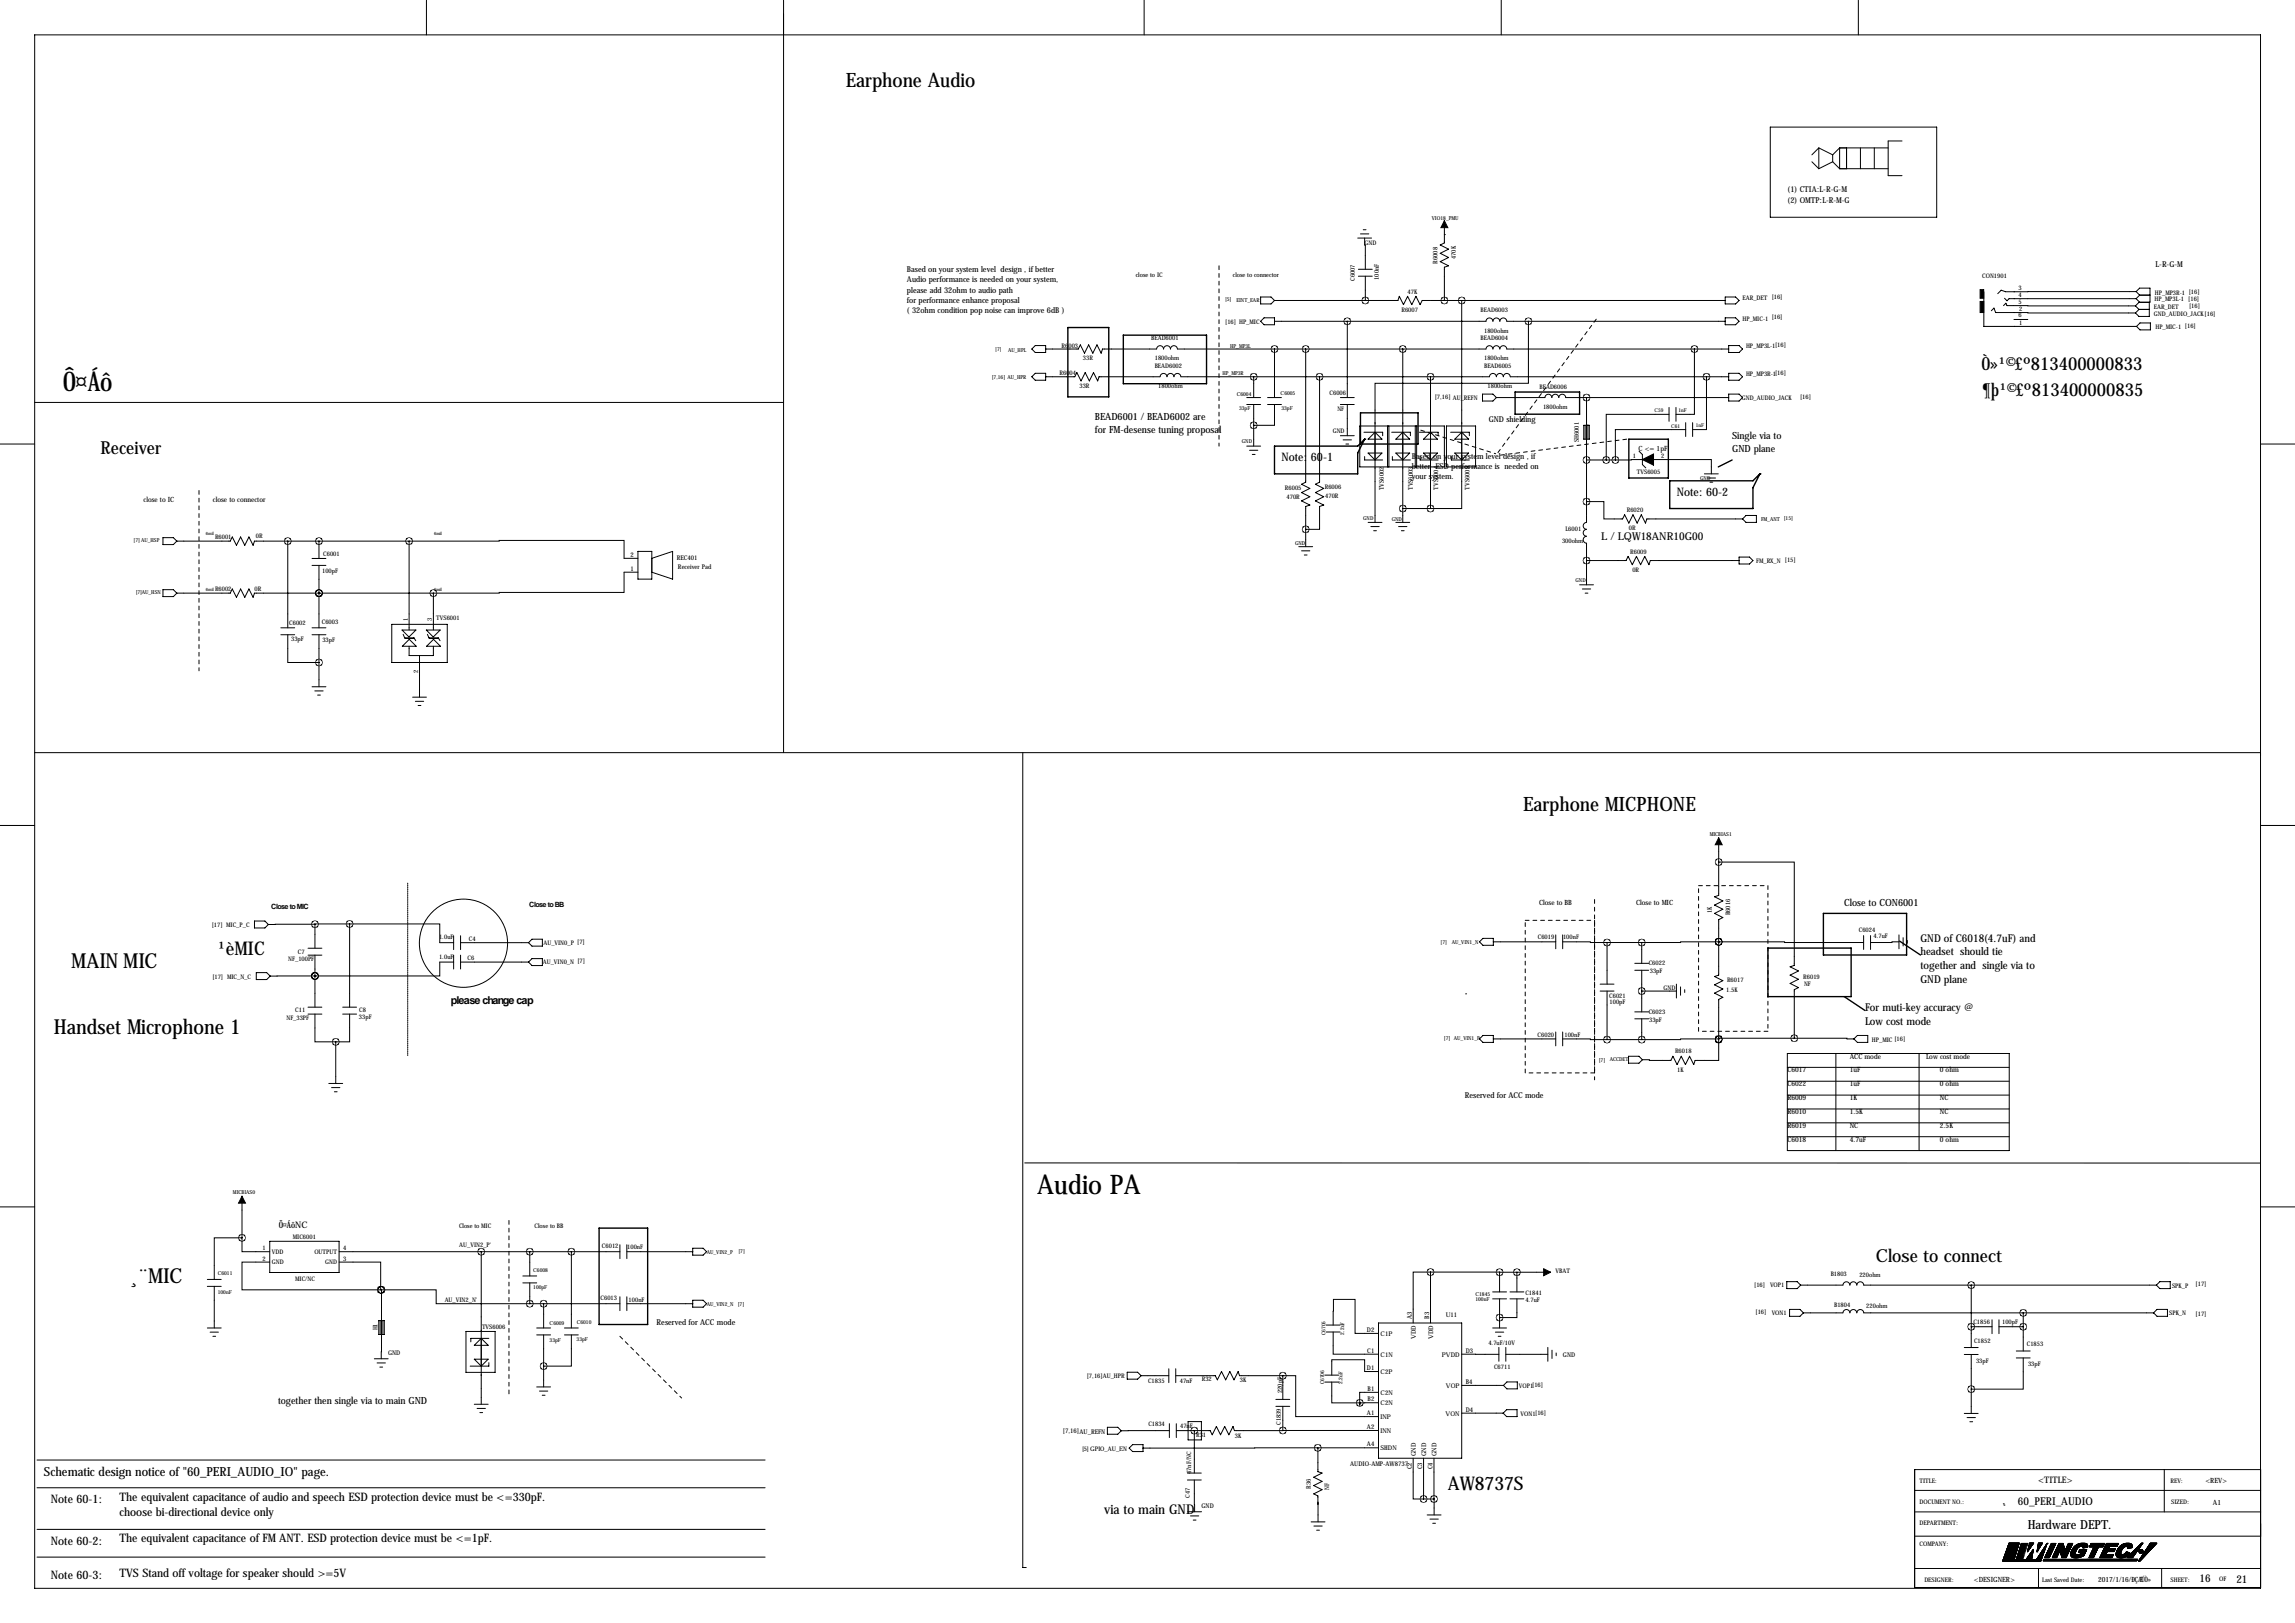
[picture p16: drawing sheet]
<svg xmlns="http://www.w3.org/2000/svg" width="841mm" height="594mm" viewBox="0 0 841 594" stroke-linecap="round" stroke-linejoin="round" font-family="sans-serif">
<defs><g id="words">
<g font-size="9.9">
<text x="23.1" y="143.3">Ô¤Áô</text>
<text x="379.9" y="437.4">Audio PA</text>
</g>
<g font-size="7.6">
<text x="26.1" y="354.6">MAIN MIC</text>
<text x="19.7" y="378.6">Handset Microphone 1</text>
<text x="47.3" y="469.9">¸¨MIC</text>
</g>
<g font-size="7.3">
<text x="309.9" y="31.8">Earphone Audio</text>
<text x="557.9" y="297.2">Earphone MICPHONE</text>
</g>
<g font-size="6.9">
<text x="79.6" y="349.8">¹èMIC</text>
<text x="530.4" y="545.7">AW8737S</text>
</g>
<g font-size="6.6">
<text x="725.8" y="135.5">Ò»¹©£º813400000833</text>
<text x="726.2" y="145">¶þ¹©£º813400000835</text>
<text x="36.8" y="166.4">Receiver</text>
<text x="687.1" y="462">Close to connect</text>
</g>
<text font-size="4.9" x="404.5" y="554.4">via to main GND</text>
<g font-size="4.6">
<text x="16.1" y="540.5">Schematic design notice of &quot;60_PERI_AUDIO_IO&quot; page.</text>
<text x="742.7" y="560.1">Hardware DEPT.</text>
</g>
<g font-size="4.3">
<text x="469.4" y="168.9">Note: 60-1</text>
<text x="614.2" y="181.6">Note: 60-2</text>
<text x="18.6" y="550.4">Note 60-1:</text>
<text x="43.8" y="549.7">The equivalent capacitance of audio and speech ESD protection device must be &lt;=330pF.</text>
<text x="43.8" y="555.3">choose bi-directional device only</text>
<text x="18.6" y="565.7">Note 60-2:</text>
<text x="43.8" y="564.9">The equivalent capacitance of FM ANT. ESD protection device must be &lt;=1pF.</text>
<text x="18.6" y="578.4">Note 60-3:</text>
<text x="43.8" y="577.6">TVS Stand off voltage for speaker should &gt;=5V</text>
</g>
<g font-size="4">
<text x="586.5" y="197.8">L / LQW18ANR10G00</text>
<text x="703.5" y="344.9">GND of C6018(4.7uF) and</text>
<text x="703.5" y="349.9">headset should tie</text>
<text x="703.5" y="354.9">together and single via to</text>
<text x="703.5" y="359.9">GND plane</text>
<text x="165.2" y="367.9">please change cap</text>
<text x="683.2" y="370.3">For muti-key accuracy @</text>
<text x="683.2" y="375.3">Low cost mode</text>
<text x="739.2" y="551.3">60_PERI_AUDIO</text>
<text x="805.7" y="579.5">16</text>
<text x="819.2" y="579.8">21</text>
</g>
<g font-size="3.6">
<text x="401.1" y="153.7">BEAD6001 / BEAD6002 are</text>
<text x="401.1" y="158.4">for FM-desense tuning proposal</text>
<text x="634.5" y="160.9">Single via to</text>
<text x="634.5" y="165.5">GND plane</text>
<text x="675.5" y="332">Close to CON6001</text>
<text x="101.9" y="514.3">together then single via to main GND</text>
</g>
<g font-size="3.3">
<text x="102.1" y="449.8">Ô¤ÁôNC</text>
<text x="746.6" y="543.2">&lt;TITLE&gt;</text>
</g>
<g font-size="3">
<text x="654.8" y="70.2">(1) CTIA:L-R-G-M</text>
<text x="654.8" y="74.3">(2) OMTP:L-R-M-G</text>
<text x="332.2" y="99.7">Based on your system level design , if better</text>
<text x="789.6" y="98">L-R-G-M</text>
<text x="332.2" y="103.4">Audio performance is needed on your system,</text>
<text x="332.2" y="107.2">please add 32ohm to audio path</text>
<text x="332.2" y="111">for performance enhance proposal</text>
<text x="332.2" y="114.7">( 32ohm condition pop noise can improve 6dB )</text>
<text x="545.3" y="154.5">GND shielding</text>
<text x="517.1" y="168">Based on your system level design , if</text>
<text x="517.1" y="171.8">better ESD performance is needed on</text>
<text x="517.1" y="175.5">your system.</text>
<text x="536.6" y="402.1">Reserved for ACC mode</text>
<text x="240.5" y="485.2">Reserved for ACC mode</text>
</g>
<g font-size="2.6">
<text x="600.2" y="165">C &lt;= 1pF</text>
<text x="52.6" y="184">close to IC</text>
<text x="78" y="184">close to connector</text>
<text x="99.4" y="332.8">Close to MIC</text>
<text x="193.9" y="332">Close to BB</text>
<text x="563.8" y="331.3">Close to BB</text>
<text x="599.3" y="331.3">Close to MIC</text>
<text x="677.6" y="387.7">ACC mode</text>
<text x="705.5" y="387.7">Low cost mode</text>
<text x="654.7" y="392.8">C6017</text>
<text x="677.6" y="392.8">1uF</text>
<text x="710.6" y="392.8">0 ohm</text>
<text x="654.7" y="397.9">C6022</text>
<text x="677.6" y="397.9">1uF</text>
<text x="710.6" y="397.9">0 ohm</text>
<text x="654.7" y="402.9">R6009</text>
<text x="677.6" y="402.9">1K</text>
<text x="710.6" y="402.9">NC</text>
<text x="654.7" y="408">R6010</text>
<text x="654.7" y="413.1">R6019</text>
<text x="677.6" y="413.1">NC</text>
<text x="677.6" y="408">1.5K</text>
<text x="710.6" y="413.1">2.5K</text>
<text x="710.6" y="408">NC</text>
<text x="654.7" y="418.2">C6018</text>
<text x="677.6" y="418.2">4.7uF</text>
<text x="710.6" y="418.2">0 ohm</text>
<text x="807.8" y="543">&lt;REV&gt;</text>
<text x="810.6" y="551.1">A1</text>
<text x="723" y="579.3">&lt;DESIGNER&gt;</text>
<text x="768.5" y="579.4">2017/1/16/ÐÇÆ</text>
<text x="784.4" y="579.4">ÚÒ»</text>
</g>
<g font-size="2.4">
<text x="230.9" y="204">2</text>
<text x="230.9" y="209.1">1</text>
<text x="247.9" y="205.1">REC401</text>
<text x="248.3" y="208.6">Receiver Pad</text>
<text x="517.1" y="483" transform="rotate(-90 517.1 483)">A3</text>
<text x="523.5" y="483" transform="rotate(-90 523.5 483)">B3</text>
<text x="529.6" y="482.3">U11</text>
<text x="500.7" y="487.9">D2</text>
<text x="505.7" y="489.3">C1P</text>
<text x="518.6" y="490.3" transform="rotate(-90 518.6 490.3)">VDD</text>
<text x="524.9" y="490.3" transform="rotate(-90 524.9 490.3)">VDD</text>
<text x="142.2" y="496.4">GND</text>
<text x="500.8" y="495.5">C1</text>
<text x="505.7" y="496.9">C1N</text>
<text x="528.1" y="496.9">PVDD</text>
<text x="537" y="495.5">D3</text>
<text x="572.5" y="497">GND</text>
<text x="500.7" y="501.8">D1</text>
<text x="505.7" y="503.3">C2P</text>
<text x="501" y="509.4">B1</text>
<text x="529.6" y="508.3">VOP</text>
<text x="537" y="506.9">B4</text>
<text x="501" y="513.3">B2</text>
<text x="505.7" y="510.9">C2N</text>
<text x="505.7" y="514.7">C2N</text>
<text x="500.7" y="518.3">A1</text>
<text x="505.7" y="519.8">INP</text>
<text x="529.5" y="518.5">VON</text>
<text x="537" y="517.1">D4</text>
<text x="389.3" y="524.9">[7,16]AU_REFN</text>
<text x="500.7" y="523.4">A2</text>
<text x="505.7" y="524.9">INN</text>
<text x="500.7" y="529.8">A4</text>
<text x="505.7" y="531.2">SHDN</text>
<text x="518.6" y="533.3" transform="rotate(-90 518.6 533.3)">GND</text>
<text x="522.4" y="533.3" transform="rotate(-90 522.4 533.3)">GND</text>
<text x="526.2" y="533.3" transform="rotate(-90 526.2 533.3)">GND</text>
<text x="494.6" y="536.9">AUDIO-AMP-AW8737</text>
<text x="517.1" y="538.2" transform="rotate(-90 517.1 538.2)">C2</text>
<text x="521" y="538.2" transform="rotate(-90 521 538.2)">C3</text>
<text x="524.8" y="538.2" transform="rotate(-90 524.8 538.2)">C4</text>
<text x="440.1" y="552.4">GND</text>
</g>
<g font-size="2.3">
<text x="499.9" y="89.7">GND</text>
<text x="533.2" y="94.9" transform="rotate(-90 533.2 94.9)">470K</text>
<text x="416.1" y="101.5">close to IC</text>
<text x="451.6" y="101.5">close to connector</text>
<text x="526.5" y="96.6" transform="rotate(-90 526.5 96.6)">R6008</text>
<text x="726.1" y="101.8">CON1901</text>
<text x="496.3" y="102.9" transform="rotate(-90 496.3 102.9)">C6007</text>
<text x="505" y="102.5" transform="rotate(-90 505 102.5)">100nF</text>
<text x="515.6" y="107.5">47K</text>
<text x="739.3" y="106.1">3</text>
<text x="789.4" y="107.9">HP_MP3R-1 [16]</text>
<text x="638.3" y="109.8">EAR_DET [16]</text>
<text x="739.3" y="108.8">4</text>
<text x="739.3" y="111.2">5</text>
<text x="739.6" y="113.8">2</text>
<text x="789" y="113.1">EAR_DET</text>
<text x="789.2" y="110.3">HP_MP3L-1 [16]</text>
<text x="801.9" y="113">[16]</text>
<text x="448.8" y="118.5">[16] HP_MIC</text>
<text x="513.4" y="114.2">R6007</text>
<text x="542.4" y="114.4">BEAD6003</text>
<text x="638.3" y="117.4">HP_MIC-1 [16]</text>
<text x="739.3" y="116.2">6</text>
<text x="739.6" y="119">1</text>
<text x="789" y="115.8">GND_AUDIO_JACK[16]</text>
<text x="421.7" y="124.5">BEAD6001</text>
<text x="542.4" y="124.5">BEAD6004</text>
<text x="543.7" y="121.8">1800ohm</text>
<text x="789.5" y="120.5">HP_MIC-1 [16]</text>
<text x="388.9" y="127.3">R6003</text>
<text x="396.7" y="132">33R</text>
<text x="423" y="132">1800ohm</text>
<text x="543.7" y="132">1800ohm</text>
<text x="639.6" y="127.6">HP_MP3L-1[16]</text>
<text x="388.1" y="137.2">R6004</text>
<text x="423" y="134.7">BEAD6002</text>
<text x="543.6" y="134.7">BEAD6005</text>
<text x="639.6" y="137.7">HP_MP3R-1[16]</text>
<text x="395.4" y="142.1">33R</text>
<text x="424.3" y="142.1">1800ohm</text>
<text x="544.9" y="142.1">1800ohm</text>
<text x="564" y="142.3">BEAD6006</text>
<text x="487" y="144.8">C6006</text>
<text x="525.6" y="146.2">[7,16] AU_REFN</text>
<text x="565.2" y="149.8">1800ohm</text>
<text x="638" y="146.6">GND_AUDIO_JACK</text>
<text x="659.4" y="146.2">[16]</text>
<text x="489.9" y="150.6">NF</text>
<text x="488.2" y="158.6">GND</text>
<text x="578.4" y="162" transform="rotate(-90 578.4 162)">SH6001</text>
<text x="598.2" y="167.8">1</text>
<text x="608.5" y="167.8">2</text>
<text x="599.6" y="173.7">TVS6005</text>
<text x="470.7" y="179.4">R6005</text>
<text x="485.3" y="179.1">R6006</text>
<text x="506.9" y="179.5" transform="rotate(-90 506.9 179.5)">TVS6002</text>
<text x="517.6" y="179.5" transform="rotate(-90 517.6 179.5)">TVS6003</text>
<text x="526.8" y="179.3" transform="rotate(-90 526.8 179.3)">TVS6004</text>
<text x="538.2" y="179.3" transform="rotate(-90 538.2 179.3)">TVS6009</text>
<text x="471.3" y="182.8">470R</text>
<text x="485.4" y="182.5">470R</text>
<text x="595.9" y="187.5">R6020</text>
<text x="78.8" y="197.4">R6001</text>
<text x="93.7" y="197">0R</text>
<text x="573.4" y="194.5">L6001</text>
<text x="596.7" y="194.2">0R</text>
<text x="118.4" y="203.5">C6001</text>
<text x="572.2" y="199">300ohm</text>
<text x="597.2" y="202.8">R6009</text>
<text x="118" y="209.7">100pF</text>
<text x="597.9" y="209.5">0R</text>
<text x="643.3" y="206.1">FM_RX_N [15]</text>
<text x="78.8" y="216.5">R6002</text>
<text x="93.2" y="216.3">0R</text>
<text x="149.4" y="227.4" transform="rotate(-90 149.4 227.4)">1</text>
<text x="158.2" y="227.4" transform="rotate(-90 158.2 227.4)">3</text>
<text x="159.8" y="227.1">TVS6001</text>
<text x="105.9" y="228.8">C6002</text>
<text x="117.9" y="228.5">C6003</text>
<text x="106.7" y="234.8">33pF</text>
<text x="118.1" y="235">33pF</text>
<text x="153.2" y="246.4" transform="rotate(-90 153.2 246.4)">2</text>
<text x="627" y="334.5" transform="rotate(-90 627 334.5)">1K</text>
<text x="633.7" y="335.3" transform="rotate(-90 633.7 335.3)">R6016</text>
<text x="77.6" y="339.5">[17] MIC_P_C</text>
<text x="680.9" y="341.4">C6024</text>
<text x="160.8" y="344.1">1.0uF</text>
<text x="171.8" y="344.5">C4</text>
<text x="199.1" y="346.2">AU_VIN0_P [7]</text>
<text x="563.3" y="343.8">C6019</text>
<text x="572.6" y="343.9">100nF</text>
<text x="686.3" y="343.6">4.7uF</text>
<text x="105.6" y="352.2">NF_100PF</text>
<text x="109.1" y="349.5">C7</text>
<text x="160.8" y="351.3">1.0uF</text>
<text x="171.3" y="351.6">C6</text>
<text x="198.8" y="353.1">AU_VIN0_N [7]</text>
<text x="603.9" y="353.3">C6022</text>
<text x="77.8" y="358.5">[17] MIC_N_C</text>
<text x="604.3" y="356.2">33pF</text>
<text x="632.6" y="359.5">R6017</text>
<text x="660.6" y="358.5">R6019</text>
<text x="589.4" y="365.4">C6021</text>
<text x="609.3" y="362.5">GND</text>
<text x="632.3" y="363.2">1.5K</text>
<text x="660.8" y="361">NF</text>
<text x="108.1" y="370.7">C11</text>
<text x="131.5" y="370.5">C8</text>
<text x="589.6" y="367.8">100pF</text>
<text x="603.9" y="371.5">C6023</text>
<text x="104.9" y="373.4">NF_33PF</text>
<text x="131.5" y="373.3">33pF</text>
<text x="604.1" y="374.2">33pF</text>
<text x="563.2" y="379.7">C6020</text>
<text x="573.1" y="379.7">100nF</text>
<text x="685.7" y="381.5">HP_MIC [16]</text>
<text x="613.6" y="385.8">R6018</text>
<text x="614.4" y="392.5">1K</text>
<text x="168.1" y="449.6">Close to MIC</text>
<text x="195.8" y="449.9">Close to BB</text>
<text x="107.3" y="453.6">MIC6001</text>
<text x="96.1" y="457.9">1</text>
<text x="96.1" y="461.7">2</text>
<text x="99.6" y="459.2">VDD</text>
<text x="115.1" y="459.2">OUTPUT</text>
<text x="125.7" y="457.9">4</text>
<text x="125.7" y="461.7">3</text>
<text x="168.2" y="456.7">AU_VIN2_P'</text>
<text x="220.5" y="457.3">C6012</text>
<text x="229.8" y="457.4">100nF</text>
<text x="99.6" y="463.1">GND</text>
<text x="119.1" y="463.1">GND</text>
<text x="569.8" y="466.4">VBAT</text>
<text x="670.6" y="467.4">B1803</text>
<text x="681.1" y="467.7">220ohm</text>
<text x="108.1" y="469.2">MIC/NC</text>
<text x="642.6" y="471.4">[16]</text>
<text x="648.4" y="471.4">VOP1</text>
<text x="795.6" y="471.6">SPK_P</text>
<text x="804.3" y="471.1">[17]</text>
<text x="162.9" y="477">AU_VIN2_N'</text>
<text x="220" y="476.1">C6013</text>
<text x="230.3" y="476.7">100nF</text>
<text x="558.7" y="474.4">C1841</text>
<text x="558.8" y="476.7">4.7uF</text>
<text x="671.9" y="478.8">B1804</text>
<text x="683.6" y="479.2">220ohm</text>
<text x="643.1" y="481.4">[16]</text>
<text x="649" y="481.6">VON1</text>
<text x="722.8" y="484.7">C1856</text>
<text x="733.4" y="484.9">100pF</text>
<text x="794.6" y="481.7">SPK_N</text>
<text x="804.3" y="482.1">[17]</text>
<text x="138.2" y="487.3" transform="rotate(-90 138.2 487.3)">H1</text>
<text x="176.6" y="486.6">TVS6006</text>
<text x="723.1" y="491.9">C1852</text>
<text x="545.2" y="492.7">4.7uF/10V</text>
<text x="742.4" y="493.1">C1853</text>
<text x="547.3" y="501.5">C6711</text>
<text x="723.8" y="499.1">33pF</text>
<text x="742.9" y="500.4">33pF</text>
<text x="398.1" y="504.7">[7,16]AU_HPR</text>
<text x="420.5" y="506.5">C1835</text>
<text x="432.2" y="506.4">47nF</text>
<text x="440.2" y="505.8">R32</text>
<text x="454.1" y="506.2">3K</text>
<text x="556.4" y="508.2">VOP1[16]</text>
<text x="469.6" y="510.2" transform="rotate(-90 469.6 510.2)">220pF</text>
<text x="469.2" y="521.9" transform="rotate(-90 469.2 521.9)">C1839</text>
<text x="557" y="518.4">VON1[16]</text>
<text x="420.6" y="522.4">C1834</text>
<text x="432.3" y="522.9">47nF</text>
<text x="438.1" y="526.2">R31</text>
<text x="452.3" y="526.5">3K</text>
<text x="396.5" y="531.3">[5] GPIO_AU_EN</text>
<text x="436.4" y="539.9" transform="rotate(-90 436.4 539.9)">47nF/NC</text>
<text x="480.2" y="545.2" transform="rotate(-90 480.2 545.2)">R36</text>
<text x="486.9" y="545.6" transform="rotate(-90 486.9 545.6)">NF</text>
<text x="703.1" y="543.3">TITLE:</text>
<text x="795.1" y="543.1">REV:</text>
<text x="435.9" y="548.6" transform="rotate(-90 435.9 548.6)">C47</text>
<text x="703.1" y="550.9">DOCUMENT NO.:</text>
<text x="795.3" y="550.9">SIZED:</text>
<text x="703.1" y="558.6">DEPARTMENT:</text>
<text x="703.1" y="566.2">COMPANY:</text>
<text x="704.9" y="579.4">DESIGNER:</text>
<text x="748.1" y="579.4">Last Saved Date:</text>
<text x="795.1" y="579.4">SHEET:</text>
<text x="812.9" y="579.1">OF</text>
</g>
<g font-size="2">
<text x="524.5" y="80.6">VIO18_PMU</text>
<text x="448.7" y="110.4">[5]</text>
<text x="452.9" y="110.6">EINT_EAR</text>
<text x="364.5" y="128.6">[7]</text>
<text x="369.3" y="128.7">AU_HPL</text>
<text x="450.6" y="127.6">HP_MP3L</text>
<text x="447.8" y="137.5">HP_MP3R</text>
<text x="363.3" y="138.7">[7,16] AU_HPR</text>
<text x="453" y="144.9">C6004</text>
<text x="469.1" y="144.8">C6005</text>
<text x="453.9" y="150.3">33pF</text>
<text x="469.4" y="150">33pF</text>
<text x="454.9" y="162.4">GND</text>
<text x="622.8" y="175.8">GND</text>
<text x="499.4" y="190.6">GND</text>
<text x="509.8" y="190.8">GND</text>
<text x="645.1" y="190.7">FM_ANT [15]</text>
<text x="48.9" y="198.6">[7] AU_HSP</text>
<text x="474.4" y="199.5">GND</text>
<text x="577.1" y="213.1">GND</text>
<text x="49.7" y="217.6">[7]AU_HSN</text>
<text x="626.3" y="306.3">MICBIAS1</text>
<text x="527.7" y="345.6">[7]</text>
<text x="531.8" y="345.6">AU_VIN1_N</text>
<text x="528.9" y="380.9">[7] AU_VIN1_P</text>
<text x="585.6" y="388.9">[7]</text>
<text x="589.6" y="388.6">ACCDET</text>
<text x="85.3" y="437.4">MICBIAS0</text>
<text x="258.9" y="459.2">AU_VIN2_P</text>
<text x="270.5" y="459.1">[7]</text>
<text x="79.8" y="467.1">C6011</text>
<text x="195.3" y="465.8">C6008</text>
<text x="79.8" y="473.9">100nF</text>
<text x="195.3" y="472.2">100pF</text>
<text x="258.9" y="478.5">AU_VIN2_N [7]</text>
<text x="540.5" y="476.7">100nF</text>
<text x="540.5" y="474.7">C1845</text>
<text x="201.3" y="485.1">C6009</text>
<text x="211.2" y="484.9">C6010</text>
<text x="201.3" y="491.5">33pF</text>
<text x="211.2" y="491.2">33pF</text>
<text x="485.6" y="488.9" transform="rotate(-90 485.6 488.9)">C6705</text>
<text x="492.4" y="488.8" transform="rotate(-90 492.4 488.8)">2.2uF</text>
<text x="485.1" y="507" transform="rotate(-90 485.1 507)">C6706</text>
<text x="491.8" y="507" transform="rotate(-90 491.8 507)">2.2uF</text>
</g>
<g font-size="1.9">
<text x="606.1" y="150.9">C59</text>
<text x="614.9" y="150.8">1nF</text>
<text x="612.2" y="156.6">C61</text>
<text x="621.1" y="156.5">1nF</text>
</g>
<g font-size="1.6">
<text x="75.4" y="196">6mil</text>
<text x="159" y="196">6mil</text>
<text x="75.4" y="216.4">6mil</text>
<text x="159" y="216.4">6mil</text>
</g>
</g></defs>
<circle cx="734.1" cy="551.3" r=".15" fill="#000"/>
<g fill="none" stroke="#000" stroke-width=".37">
<path d="M12.7 12.8h815.3v568.9h-815.3zM156.2 .1v12.7M287 .1v275.6M419.1 .1v12.7M549.9 .1v12.7M680.7 .1v12.7M648.5 46.6h60.9v33h-60.9zM663.7 59.3l2.5 2.5M666.2 54.2l-2.5 2.5M666.2 54.2v7.6M666.2 54.2l5.1 2.5M671.3 59.3l2.6 2.5"/>
<path d="M671.3 59.3l-5.1 2.5M671.3 56.7v2.6M673.9 54.2h17.7M673.9 54.2l-2.6 2.5M673.9 54.2v7.6M676.4 54.2v7.6M681.5 54.2v7.6M686.6 54.2v7.6M696.7 51.6h-5.1v12.7h5.1M673.9 61.8h17.7M497.3 87.2h5.1M497.6 98.6h5.1"/>
<path d="M498.3 85.7h3.1M499.4 84.1h1M499.9 87.2v2.5h.2v8.9M529.1 85.9h.1M529.1 80.8v8.2l-1.5 .7 3 1.6-3 1.5 3 1.5-3 1.5 3 1.6-1.5 .5v12.2M461.8 117.7l1.2-1.3h3.9v2.5h-3.9zM461.8 108.8h3.8l1.3 1.3-1.3 1.2h-3.8zM466.9 117.7h77.4a1.27 1.27 0 0 1 1.3-1.2 1.27 1.27 0 0 1 1.3 1.2 1.27 1.27 0 0 1 1.2-1.2 1.27 1.27 0 0 1 1.3 1.2 1.27 1.27 0 0 1 1.3-1.2 1.27 1.27 0 0 1 1.2 1.2h80.1M466.9 110.1h45.2l.5-1.6 1.5 3.1 1.5-3.1 1.5 3.1 1.6-3.1 1.5 3.1 .8-1.5h111M493.5 117.7v27.9M497.6 101.2h5.1M500.1 101.2v8.9"/>
<path d="M535.4 110.1v76.2h-11.4M559.9 117.7v22.7h-56.2v50.9M632 108.8h3.8l1.2 1.3-1.2 1.2h-3.8zM632 116.4h3.8l1.2 1.3-1.2 1.2h-3.8zM726.7 106.9v12.7h55.9M729.4 113.8l1-1 .6 1.7 51.2 .1M733.9 111.9l.9-.8 .4 .8 47 .1M734.3 109.2l.9 1 .7-.8h46.6M737.7 117h5.1M782.2 112l1.3 1.3h3.8M782.2 112l1.3-1.2h3.8v5.1h-3.8l-1.3-1.3M782.5 106.8l-47.8 .1-1.7-.6-1.2 1.3"/>
<path d="M782.5 106.8l1.2-1.3h3.9v5.2h-3.9l-1.2-1.3M782.5 106.8l1.2 1.3h3.9M783.9 118.3h3.8v2.5h-3.8l-1.3-1.2zM787.3 113.4h-3.8l-1.3 1.2M787.6 108.1h-3.9l-1.2 1.3M378 127.8l1.2-1.2h3.8v2.5h-3.8zM378 138l1.2-1.3h3.8v2.6h-3.8zM383 138h10.7l.8-1.5 1.5 3 1.5-3 1.5 3 1.6-3 1.5 3 .5-1.5h22.3a1.27 1.27 0 0 1 1.3-1.2 1.27 1.27 0 0 1 1.3 1.2 1.27 1.27 0 0 1 1.3-1.2 1.27 1.27 0 0 1 1.2 1.2 1.27 1.27 0 0 1 1.3-1.2 1.27 1.27 0 0 1 1.3 1.2h113a1.27 1.27 0 0 1 1.3-1.2 1.27 1.27 0 0 1 1.2 1.2 1.27 1.27 0 0 1 1.3-1.2 1.27 1.27 0 0 1 1.3 1.2 1.27 1.27 0 0 1 1.2-1.2 1.27 1.27 0 0 1 1.3 1.2h80M383 127.8h12l.7-1.5 1.6 3.1 1.5-3.1 1.5 3.1 1.5-3.1 1.6 3.1 .5-1.6h19.8a1.27 1.27 0 0 1 1.2-1.2 1.27 1.27 0 0 1 1.3 1.2 1.27 1.27 0 0 1 1.3-1.2 1.27 1.27 0 0 1 1.3 1.2 1.27 1.27 0 0 1 1.2-1.2 1.27 1.27 0 0 1 1.3 1.2h113a1.27 1.27 0 0 1 1.3-1.2 1.27 1.27 0 0 1 1.3 1.2 1.27 1.27 0 0 1 1.2-1.2 1.27 1.27 0 0 1 1.3 1.2 1.27 1.27 0 0 1 1.3-1.2 1.27 1.27 0 0 1 1.2 1.2h81.3M459.2 138v7.6M466.9 127.8v17.8M478.3 127.8v48.8l-1.5 .8 3 1.5-3 1.5 3 1.5-3 1.6 3 1.5-1.5 .5v14.7"/>
<path d="M483.4 138v38.6l-1.6 .8 3.1 1.5-3.1 1.5 3.1 1.5-3.1 1.6 3.1 1.5-1.5 .5v8.4h-5.1M513.8 127.8v63.5M524 138v48.3M620.7 127.8v24h-6.8M625.1 138v19.3h-5.1M633.2 126.6h3.8l1.3 1.2-1.3 1.3h-3.8zM633.2 136.7h3.8l1.3 1.3-1.3 1.3h-3.8zM12.7 147.4h274.3M456.7 148.2h5.1M456.7 145.6h5.1M459.2 148.2v15.2M464.3 148.2h5.1"/>
<path d="M464.3 145.6h5.1M466.9 148.2v7.6h-7.7M491 148.2h5.1M491 145.6h5.1M491 159.6h5.1M493.5 148.2v11.4M498.1 156h31v15h-31zM499.6 158.3h6.9v1.3M503.7 158.3l2.5 2.6h-5.1zM508.3 156v15M508.8 156v15M509.8 158.3h6.8v1.3"/>
<path d="M518.4 156v15M518.9 156v15M519.9 158.3h6.9v1.3M524 158.3l2.5 2.6h-5zM529.8 156h10.7v15h-10.7zM531.4 158.3h6.8v1.3M543.1 144.3h3.8l1.2 1.3-1.2 1.3h-3.8zM548.1 145.6h17.8a1.27 1.27 0 0 1 1.3-1.2 1.27 1.27 0 0 1 1.3 1.2 1.27 1.27 0 0 1 1.2-1.2 1.27 1.27 0 0 1 1.3 1.2 1.27 1.27 0 0 1 1.3-1.2 1.27 1.27 0 0 1 1.2 1.2h59.7M580.1 155.8h2.1v5.1h-2.1zM580.6 155.8v5.1M581.2 155.8h.1M581.2 145.6v45.7a1.27 1.27 0 0 0-1.3 1.3 1.27 1.27 0 0 0 1.3 1.3 1.27 1.27 0 0 0-1.3 1.2 1.27 1.27 0 0 0 1.3 1.3 1.27 1.27 0 0 0-1.3 1.3 1.27 1.27 0 0 0 1.2 1.3l.1 15.2"/>
<path d="M581.7 155.8h.1M581.7 155.8v5.1M611.4 151.8h-23v16.7M611.4 149.2v5.1M613.9 149.2v5.1M617.5 157.3h-25.8v11.2M617.5 154.8v5.1M620 154.8v5.1M633.2 144.3h3.8l1.3 1.3-1.3 1.3h-3.8zM0 162.6h12.7M456.7 163.4h5.1M457.7 164.9h3.1"/>
<path d="M458.7 166.4h1M492 161.1h3M493 162.6h1M499.9 167.2v1.3h6.6M501.1 165.9h5.1l-2.5 2.6zM510 167.2v1.3h6.6M511.3 160.9l2.5-2.6 2.6 2.6zM511.3 165.9h5.1l-2.6 2.6zM520.2 167.2v1.3h6.6M521.5 165.9h5l-2.5 2.6zM531.6 167.2v1.3h6.6M532.9 160.9l2.5-2.6 2.6 2.6z"/>
<path d="M532.9 165.9h5.1l-2.6 2.6zM581.2 168.5h10.5M600.4 165.3l1.2 1.2v3.6l1.2 1.3M601.6 168.3l-9.9 .2M605.7 168.3h21.2v5.3M624.3 173.6h5.1M625.3 175.1h3.1M626.4 176.6h1M828 162.6h12.7M59.7 196.9h3.8l1.3 1.3-1.3 1.3h-3.8zM64.8 198.2h19.5l.8-1.5 1.5 3 1.5-3 1.6 3 1.5-3 1.5 3 .5-1.5h56.7M105.4 198.2v31.7"/>
<path d="M116.8 198.2v6.3M149.9 198.2l78.7-.3v6.6h5.1M149.9 198.2v32.5M501.1 191.3h5.1M502.2 192.9h3M503.2 194.4h1M511.3 191.3h5.1M512.3 192.9h3.1M513.3 194.4h1M513.8 186.3h10.2M581.2 183.7h6.3v6.4h6.9l.7-1.6 1.5 3.1 1.6-3.1 1.5 3.1 1.5-3.1 1.5 3.1 .5-1.5h35.1M639.6 188.8h3.8v2.5h-3.8l-1.3-1.2z"/>
<path d="M59.7 216h3.8l1.3 1.2-1.3 1.3h-3.8zM64.8 217.2h19.5l.8-1.5 1.5 3.1 1.5-3.1 1.6 3.1 1.5-3.1 1.5 3.1 .5-1.6h65.5M114.3 204.5h5.1M114.3 207.1h5.1M116.8 217.2h.1M116.8 207.1v22.8M158.7 217.2v13.5M233.7 209.6h-5.1v7.4l-69.9 .2M233.7 201.9h5.1v10.2h-5.1zM238.8 204.5l7.6-2.6v10.2l-7.6-2.5M475.7 200.2h5.1M476.8 201.7h3"/>
<path d="M477.8 203.3h1M578.6 214.2h5.1M579.6 215.7h3.1M580.6 217.2h1.1M581.2 205.3h14.4l.8-1.5 1.5 3 1.5-3 1.6 3 1.5-3 1.5 3 .5-1.5h32.5M637 204h3.8l1.3 1.3-1.3 1.3h-3.8zM102.9 232.5h5M102.9 229.9h5M105.4 232.5v10.1h11.4M114.3 232.5h5.1M114.3 229.9h5.1M116.8 232.5v19"/>
<path d="M143.5 228.7h20.3v13.9h-20.3zM147.3 230.8h5l-2.5 2.5zM147.7 232.3l.5 1.3h3.4l.7 1.1M148.1 233.5l.3 .4h3.3M149.9 236.7v3.4h8.8v-3.4M149.9 234.2l2.6 2.5h-5.1zM156.2 230.8h5l-2.5 2.5zM156.6 232.3l.5 1.3h3.4l.7 1.1M157 233.5l.3 .4h3.3M158.8 234.2l2.5 2.5h-5zM114.3 251.5h5.1M115.3 253.1h3.1"/>
<path d="M116.3 254.6h1M151.1 255.3h5.1M152.1 256.9h3.1M153.2 258.4h1M153.7 240.1v15.2M12.7 275.7h815.3M374.6 275.7v298.4h1.3M0 302.3h12.7M629.6 315.7h27.7v37.9l-1.6 .5 3.1 1.5-3.1 1.5 3.1 1.6-3.1 1.5 3.1 1.5-1.5 .8v17.8M629.6 306.9v21l-1.6 .5 3.1 1.6-3.1 1.5 3.1 1.5-3.1 1.5 3.1 1.6-1.5 .7v20.3l-1.6 .6 3.1 1.5-3.1 1.5 3.1 1.5-3.1 1.5 3.1 1.6-1.5 .7v22.4h-8.7l-.5 1.5-1.5-3-1.5 3-1.6-3-1.5 3-1.5-3-.8 1.5h-7.8v-.3h-2.6M828 302.3h12.7M93.2 337.3h3.8l1.3 1.3-1.3 1.3h-3.8z"/>
<path d="M115.4 338.5l-17.1 .1M115.4 338.5v8.8M128.1 338.4l-12.7 .1M128.1 338.4h33v6.9h5.1M128.1 338.4v30.5M93.9 356.2h3.8l1.3 1.3-1.3 1.3h-3.8zM112.8 347.3h5.1M112.8 349.8h5.1M115.4 357.4h.1M115.4 357.4l-16.4 .1M115.4 349.8v19.1M166.2 352.4h-5.1v5h-45.7"/>
<path d="M166.2 342.7v5.1M166.2 349.8v5.1M168.7 345.3h24.9M168.7 342.7v5.1M168.7 349.8v5.1M168.7 352.4h24.9M194.9 344h3.8v2.5h-3.8l-1.3-1.2zM194.9 351.1h3.8v2.5h-3.8l-1.3-1.2zM541.9 345l1.3-1.3h3.8v2.5h-3.8zM547 345h22.9M569.9 342.4v5.1M572.4 345l16.3 .2"/>
<path d="M572.4 342.4v5.1M588.7 345.2v15.2M588.7 345.2h12.7M598.8 355.4h5.1M598.8 352.8h5.1M601.4 345.2v7.6M601.4 355.4v15.2M629.6 345l53.1 .2M629.6 345l-28.2 .2M629.6 345h.1M682.7 342.7v5M685.2 342.7v5"/>
<path d="M695.6 345h-2.5v.2h-7.9M695.6 342.4v5.1M697.1 343.4v3.1M698.7 344.4v1.1M112.8 371.4h5.1M112.8 368.9h5.1M115.4 371.4v10.2h7.6M125.5 371.4h5.1M125.5 368.9h5.1M128.1 371.4v10.2h-5.1M536.9 364h.1M543.2 379.2h3.8v2.6h-3.8l-1.3-1.3z"/>
<path d="M569.9 378v5.1M572.4 378v5.1M586.1 360.4h5.1M586.1 363h5.1M588.7 363v17.8M598.8 373.1h5.1M598.8 370.6h5.1M601.4 363h12.7M601.4 373.1v7.7M614.1 360.4v5.1M615.6 361.5v3M617.1 362.5v1"/>
<path d="M120.4 396.8h5.1M121.5 398.3h3M122.5 399.9h1M123 381.6v15.2M547 380.5h22.9M572.4 380.5l16.3 .3M588.7 380.8h12.7M596.5 386.9h3.9l1.2 1.2-1.2 1.3h-3.9zM654.7 396h81.3M654.7 385.8h81.3v35.6h-81.3zM654.7 390.9h81.3M657.3 380.3h19.3v.2h2.5"/>
<path d="M657.3 380.3h-27.7v.2h-14v.3h-14.2M672.5 385.8v35.6M679.1 380.5l1.3-1.3h3.8v2.6h-3.8zM703 385.8v35.6M654.7 401.1h81.3M654.7 416.3h81.3M654.7 411.2h81.3M654.7 406.2h81.3M88.6 438.1v15.3M375.4 425.9l452.6 .1M0 442h12.7M88.6 453.4h-10.1v15.2"/>
<path d="M88.6 453.4v5h10.2M98.8 454.6h25.4v11.5h-25.4zM124.2 458.4h102.9M176.3 458.4v55.9M194.1 458.4v8.9M209.3 458.4v28M227.1 455.9v5.1M229.6 455.9v5.1M229.6 458.4h24.1M253.7 457.2h3.9l1.2 1.2-1.2 1.3h-3.9zM828 442h12.7M75.9 468.6h5.1"/>
<path d="M75.9 471.1h5.1M78.5 471.1v15.3M98.8 462.2h-10.2v10.2h50.8M124.2 462.2h15.2v10.2M139.4 472.4h.4M139.8 472.4h20v5.1h34.3M139.8 472.4l-.2 25.3M191.5 467.3h5.1M191.5 469.9h5.1M194.1 469.9v7.6M194.1 477.5h33M199.1 477.5v8.9"/>
<path d="M227.1 474.9v5.1M229.6 474.9v5.1M229.6 477.5h24.1M253.7 476.2h3.9l1.2 1.3-1.2 1.3h-3.9zM524 465.9l25.3 .1M524 465.9v18.7M524 465.9h-6.3v18.7M546.8 473.2h5M546.8 475.7h5M549.3 466v7.2M549.3 475.7v10.7M549.3 466h18.7"/>
<path d="M553.1 473.2h5.1M553.1 475.7h5.1M555.7 475.7v6.9h-6.4M555.7 466v7.2M654.5 469.4h3.8l1.3 1.3-1.3 1.3h-3.8zM655.5 479.6h3.8l1.3 1.2-1.3 1.3h-3.8zM659.6 470.7h15.5a1.27 1.27 0 0 1 1.3-1.2 1.27 1.27 0 0 1 1.2 1.2 1.27 1.27 0 0 1 1.3-1.2 1.27 1.27 0 0 1 1.3 1.2 1.27 1.27 0 0 1 1.2-1.2 1.27 1.27 0 0 1 1.3 1.2h107.2M722.1 470.7v22.8M789.9 470.7l1.3-1.3h3.8v2.6h-3.8zM790.1 479.6h3.9v2.5h-3.9l-1.2-1.3zM75.9 486.4h5.1M77 487.9h3"/>
<path d="M78 489.4h1M137.1 497.7h5.1M138.1 499.2h3.1M138.7 483.7h2.1v5.1h-2.1zM139.2 483.7v5.1M139.8 488.8h.1M140.3 488.8h.1M140.3 483.7v5.1M170.7 487.6h10.7v15h-10.7zM173.7 497.8h5.1l-2.5 2.5zM176.3 490.2l2.5 2.5h-5.1zM179.1 499.1v1.2h-6.9"/>
<path d="M179.1 490.2h-6.6v1.3M196.6 488.9h5.1M196.6 486.4h5.1M199.1 488.9v19.1M206.8 488.9h5M206.8 486.4h5M209.3 488.9v11.4h-10.2M485.8 487.9h5.1M485.8 485.3h5.1M488.3 485.3l.1-9.4h8v12.5h8.6M488.3 487.9v8.1h16.7M505 484.6h30.4v49.5h-30.4z"/>
<path d="M535.4 496h13.6M546.8 486.4h5M547.8 487.9h3M548.8 489.4h1M549 493.5v5.1M551.6 496h15.4M551.6 493.5v5.1M567 493.5v5.1M568.5 494.5v3.1M570 495.5v1M660.6 480.8h14.5a1.27 1.27 0 0 1 1.3-1.2 1.27 1.27 0 0 1 1.2 1.2 1.27 1.27 0 0 1 1.3-1.2 1.27 1.27 0 0 1 1.3 1.2 1.27 1.27 0 0 1 1.2-1.2 1.27 1.27 0 0 1 1.3 1.2h106.2M719.5 496.1h5.1"/>
<path d="M719.5 493.5h5.1M722.1 485.9h7.6M722.1 496.1v21.6M729.7 483.4v5.1M732.2 483.4v5.1M732.2 485.9h8.9M738.6 497.4h5.1M738.6 494.8h5.1M741.1 497.4v11.4h-19M741.1 480.8v14M139.1 500.7h1.1M173.7 514.3h5.1"/>
<path d="M174.8 515.8h3M175.8 517.4h1M196.6 508h5.1M197.6 509.5h3.1M198.6 511h1M412.9 502.6h3.8l1.3 1.3-1.3 1.2h-3.8zM418 503.9h10.1M428.1 501.3v5.1M430.7 503.9h14.5l.7 1.5 1.5-3.1 1.6 3.1 1.5-3.1 1.5 3.1 1.5-3.1 .6 1.6h15.8M430.7 501.3v5.1M467.4 512.5h5M467.4 515.1h5"/>
<path d="M469.9 503.9h4.7v14.9h30.4M469.9 503.9v8.6M469.9 515.1v8.8M485.3 506.2h5.1M485.3 503.7h5.1M487.8 506.2v7.6h10.3M505 502.3h-5.1v-4.3h-12.1v5.7M505 510h-7l.1 4.8v-1M505 513.8h-6.9M535.4 507.4h15.3M535.4 517.6h15.2M551.9 516.3h3.8v2.5h-3.8l-1.3-1.2z"/>
<path d="M552 506.1h3.8v2.6h-3.8l-1.3-1.3zM719.5 517.7h5.1M720.5 519.2h3.1M13.6 534.7h266.7M405.6 522.8h3.8l1.3 1.2-1.3 1.3h-3.8zM414.9 529.1h3.8v2.5h-3.8l-1.3-1.2zM428.3 524h-17.6M428.3 521.4v5.1M430.9 524h6.6M430.9 521.4v5.1M434.9 539.5h5.1M435.2 520.7h4.9v6.7h-4.9z"/>
<path d="M437.5 524v15.5M469.9 523.9h35.1M469.9 523.9l-17.7 .1-.5-1.6-1.6 3.1-1.5-3.1-1.5 3.1-1.5-3.1-1.6 3.1-.7-1.5h-5.8M482.7 530.3l-64 .1M482.7 530.3l.1 8.7 1.5 .5-3.1 1.5 3.1 1.6-3.1 1.5 3.1 1.5-3.1 1.5 1.6 .8v9.5M482.7 530.3h22.3M517.7 534.1v14.9h3.8M521.5 534.1v14.9M525.3 534.1v14.9M701.3 538.2h126.8v43.2h-126.8zM721.6 520.7h1M792.8 538.2v15.5"/>
<path d="M13.6 544.9h266.7M434.9 542.1h5.1M435.1 553.7h5M436.1 555.2h3M437.1 556.7h1M437.5 542.1l.1 11.6M480.3 557.4h5M481.3 558.9h3M521.5 549h3.8M522.8 554.9h5.1M523.8 556.4h3M524.8 557.9h1"/>
<path d="M525.3 549v5.9M701.3 553.7h126.8M701.3 545.9h126.8M733.8 550.8h.1M13.6 570.3h266.7M13.6 560.1h266.7M482.3 560.4h1M701.3 574.5h126.8M701.3 562.6h126.8M733.6 571.8h14M733.6 571.7h14M733.6 571.6h14"/>
<path d="M733.7 571.5h13.9M733.7 571.4h14M733.8 571.2h14M733.8 571.1h4M733.9 570.9h4M733.9 570.8h4M734 570.7h3.9M734 570.7h4M734 570.5h4M734.1 570.4h3.9M734.1 570.2h4M734.2 570.1h3.9"/>
<path d="M734.3 569.8h3.9M734.3 569.7h3.9M734.3 569.6h4M734.4 569.4h3.9M734.5 569.3h3.9M734.5 569.2h3.9M734.6 568.9h3.9M734.7 568.8h3.8M734.7 568.6h3.9M734.7 568.5h3.9M734.8 568.4h3.9M734.8 568.3h3.9"/>
<path d="M734.8 568.2h3.9M734.9 568.1h3.8M734.9 568h3.9M735 567.9h3.8M735 567.8h3.8M735.1 567.6h3.8M735.1 567.5h3.8M735.1 567.4h3.8M735.2 567.3h3.8M735.2 567.1h3.8M735.3 566.9h3.8M735.4 566.7h3.8"/>
<path d="M735.5 566.5h3.7M735.5 566.3h3.8M735.6 566.1h3.8M735.6 566h3.8M735.7 565.8h3.7M735.7 565.7h3.8M735.8 565.6h3.7M735.8 565.5h3.7M735.9 565.3h3.7M735.9 565.2h3.7M735.9 565.1h3.7M737.9 571h-4"/>
<path d="M738.1 570.3l-4 .1M738.1 570.1l-4 .1M738.2 569.9l-4 .1M738.3 569.5h-3.9M738.4 569.1l-3.9 .1M738.5 569l-4 .1M738.5 568.8l-3.9 .1M738.6 571.1h.3M738.6 568.7h-3.9M738.6 570.8h2.5M738.7 570.6h.4M738.8 570.4h2.5"/>
<path d="M738.8 568l-3.9 .1M738.9 567.7h-3.9M739 569.8h.1M739 569.7h1.7M739 567.2l-3.8 .1M739.1 569.4h.3M739.1 567h-3.8M739.1 569.2h1.9M739.1 566.8l-3.8 .1M739.2 566.7l-3.9 .1M739.2 566.5l-3.8 .1M739.3 568.8h2.2"/>
<path d="M739.3 566.4h-3.8M739.3 568.7h2.5M739.3 566.2h-3.8M739.4 568.3h2.4M739.4 568.3h2.5M739.5 565.7l-3.8 .1M739.6 567.9h2.4M739.6 567.8h2.5M739.6 565.4h-3.8M739.7 570.1l-.9 .1M739.7 567.4h2.4M739.7 567.4h2.5"/>
<path d="M739.8 567.2h.5M739.9 568.9l-.7 .1M739.9 566.9h2.4M740 566.7h.4M740 571h-1.4M740.1 569.7l-1.1 .1M740.2 570.5l-1.5 .1M740.2 568.5h-.8M740.4 568l-.9 .1M740.5 569.3h-1.4M740.6 567.6h-.9M740.8 570l-1.9 .1"/>
<path d="M740.9 568.8l-1.7 .1M740.9 565.9l-.7 .1M741 570.9h-2.4M741.1 566.3h-1M741.2 570.4l-2.4 .1M741.2 565.5h-.8M741.3 568.4h-1.9M741.3 567.1l-1.5 .1M741.4 569.9l-2.5 .1M741.4 567.9l-1.9 .1M741.5 566.6l-1.5 .1M741.5 569.6h-2.5"/>
<path d="M741.6 567.5h-1.9M741.7 569.1l-2.5 .1M742 565.8l-1.8 .1M742.1 566.2h-2M742.2 571.1h2M742.3 571h1.9M742.3 565.4h-1.9M742.3 567h-2.4M742.4 570.8h1.9M742.5 570.7h1.8M742.5 566.5l-2.5 .1M742.6 570.6h1.7"/>
<path d="M742.6 568.4h.1M742.6 568.3h.1M742.6 566.1h-2.4M742.7 570.4h1.6M742.7 568.2h.1M742.7 565.7l-2.4 .1M742.8 567.9h.3M742.8 570.2h1.6M742.8 568.1l-.1 .1M742.9 567.4h.5M742.9 565.3h-2.5M742.9 570h1.5"/>
<path d="M742.9 568l-.2 .1M743 567.9l-.3 .1M743 567h.7M743 566.9h.7M743.1 569.9h1.3M743.1 567.8h-.3M743.1 566.5h.9M743.2 569.8h1.2M743.2 569.7h1.2M743.2 567.7h-.4M743.2 566.1h1.1M743.3 569.6h1.2"/>
<path d="M743.3 567.6h-.5M743.3 566h1M743.3 569.5h1.2M743.3 567.5h-.5M743.4 565.6h1.2M743.4 569.4h1.1M743.4 567.3l-.5 .1M743.5 569.3h1M743.5 565.1h1.5M743.5 567.2l-.6 .1M743.6 569.2h.9M743.6 567.1l-.7 .1"/>
<path d="M743.7 569h.9M743.8 566.8l-.8 .1M743.8 568.8h.8M743.8 566.7l-.7 .1M743.9 568.8h.7M743.9 568.7h.7M743.9 566.6l-.8 .1M744 568.6h.6M744 566.5l-.9 .1M744.1 568.5h.6M744.1 566.4h-.9M744.1 568.4h.6"/>
<path d="M744.2 568.3h.5M744.2 566.3h-1M744.2 566.2h-1M744.3 570.9h-2M744.4 568.1h.3M744.4 569.9l-1.4 .1M744.4 568h.3M744.4 565.9l-1.1 .1M744.5 565.8l-1.2 .1M744.5 567.9h.3M744.5 567.8h.3M744.5 565.7l-1.2 .1"/>
<path d="M744.6 569l-.9 .1M744.6 567.7h.2M744.7 568.1l-.4 .1M744.7 565.5h-1.3M744.8 567.5h.1M744.8 565.4h-1.4M744.8 567.6h-.1M744.9 565.3h-1.5M744.9 565.2h-1.4M746 571.1h1.8M746.1 571h1.7M746.2 568.4h.1"/>
<path d="M746.2 570.9h1.7M746.2 568.3h.1M746.2 568.1h.2M746.3 568.2l-.1 .1M746.3 567.9h.2M746.3 570.7h1.6M746.3 567.5h.5M746.3 567.4h.5M746.3 567.3h.6M746.4 570.5h1.6M746.4 568l-.2 .1M746.4 566.9h.7"/>
<path d="M746.4 566.7h.8M746.5 570.5h1.5M746.5 567.9l-.3 .1M746.5 566.5h.9M746.6 567.8h-.3M746.6 566h1M746.6 565.9h1.1M746.6 565.8h1.2M746.6 570.2h1.5M746.6 567.7h-.3M746.6 565.6h1.3M746.7 565.3h1.4"/>
<path d="M746.7 567.6h-.4M746.7 565.1h1.5M746.7 574.6v6.8M746.8 569.9h1.4M746.9 567.2l-.5 .1M747 569.7h1.3M747 567.1l-.6 .1M747 567h-.6M747.1 569.4h1.3M747.1 566.8l-.7 .1M747.2 569.3h1.2M747.3 569.2h1.2"/>
<path d="M747.3 566.6l-.9 .1M747.3 566.5l-.8 .1M747.4 566.4h-.9M747.5 568.9h1.1M747.5 566.3h-1M747.5 566.2h-1M747.6 568.8h1M747.6 568.7h1M747.6 566.1h-1.1M747.7 568.6h1M747.7 571.3l-14 .1M747.8 568.3h1"/>
<path d="M747.8 565.7l-1.2 .1M747.9 565.6l-1.3 .1M747.9 570.8h-1.7M747.9 568.2h.9M748 570.6l-1.7 .1M748 565.5h-1.4M748 568h.9M748 565.4h-1.3M748.1 570.3l-1.6 .1M748.1 567.9h.8M748.2 570l-1.5 .1M748.2 567.8h.8"/>
<path d="M748.2 565.2h-1.5M748.2 569.9l-1.4 .1M748.3 569.7l-1.4 .1M748.3 569.6h-1.3M748.3 567.6h.7M748.4 569.5h-1.3M748.4 567.5h.7M748.4 571.7h34.3M748.4 571.6h34.3M748.4 567.4h.7M748.5 567.3h.6M748.5 571.4h34.4"/>
<path d="M748.5 569l-1.1 .1M748.6 568.9l-1.2 .1M748.7 571.2h34.3M748.7 571.1h34.4M748.7 567h.5M748.7 568.5h-1M748.7 566.9h.6M748.8 568.4h-1M748.8 566.8h.5M748.8 568.2l-.9 .1M748.8 566.8h.6M748.9 567.9l-.8 .1"/>
<path d="M749 570.5h1.7M749 566.5h.5M749 567.7h-.8M749.1 570.2h1.7M749.1 566.4h.4M749.1 566.3h.4M749.2 567.2l-.7 .1M749.2 567.1l-.6 .1M749.4 569.7h1.6M749.4 566h.2M749.4 566.6l-.5 .1M749.5 565.8h.2"/>
<path d="M749.6 566.2h-.4M749.6 569.2h1.6M749.6 569.2h1.7M749.6 566.1h-.4M749.7 569.1h1.6M749.7 565.9l-.3 .1M749.7 565.6h.1M749.8 565.6l-.2 .1M749.8 568.8h1.7M749.8 565.5h-.1M749.9 565.3h.1M749.9 568.6h1.6"/>
<path d="M749.9 565.4h-.1M749.9 565.2h.1M749.9 568.5h1.7M750 568.4h1.6M750 568.3h1.7M750.1 568.2h1.6M750.2 567.9h1.7M750.4 567.5h1.7M750.4 567.4h1.7M750.7 566.9h1.6M750.7 570.4l-1.7 .1M750.7 566.7h1.7"/>
<path d="M750.8 570.3l-1.8 .1M750.8 570.1l-1.7 .1M750.9 570l-1.7 .1M750.9 566.5h1.7M750.9 566.4h1.7M750.9 569.9l-1.7 .1M750.9 566.3h1.7M751 569.8l-1.7 .1M751 566.2h1.7M751 566.1h1.7M751.1 569.6h-1.7M751.1 566h1.7"/>
<path d="M751.1 569.5h-1.6M751.2 569.4h-1.7M751.2 569.3h-1.6M751.2 565.7h1.7M751.3 565.6h1.7M751.4 568.9l-1.7 .1M751.4 568.8l-1.6 .1M751.4 565.3h1.7M751.5 568.7h-1.7M751.8 570.5h1.6M751.8 568.1l-1.7 .1M751.8 568l-1.7 .1"/>
<path d="M751.9 570.2h1.6M751.9 567.9l-1.7 .1M751.9 567.8h-1.6M752 567.7h-1.7M752 567.6h-1.6M752.1 569.7h1.6M752.1 567.3l-1.6 .1M752.2 567.2l-1.7 .1M752.2 567.1l-1.6 .1M752.3 567h-1.7M752.3 569.2h1.6M752.4 569.1h1.6"/>
<path d="M752.4 569h1.6M752.4 566.6l-1.6 .1M752.5 566.5l-1.7 .1M752.6 568.8h1.6M752.6 568.7h1.6M752.7 568.6h1.5M752.7 568.5h1.6M752.8 568.4h1.5M752.8 568.3h1.6M752.8 565.9l-1.7 .1M752.9 565.8l-1.8 .1M752.9 565.7l-1.7 .1"/>
<path d="M753 568h1.5M753 567.9h1.6M753 565.5h-1.7M753.1 565.4h-1.7M753.1 567.6h3.2M753.2 567.5h3.1M753.2 567.4h3M753.3 567.3h2.9M753.3 567.2h2.9M753.4 567.1h2.8M753.4 570.4l-1.6 .1M753.4 567h2.8"/>
<path d="M753.4 566.9h2.7M753.5 570.3l-1.7 .1M753.5 566.8h2.6M753.5 570.1l-1.6 .1M753.5 566.7l2.6 .1M753.6 570l-1.6 .1M753.6 566.6h2.5M753.6 569.9l-1.6 .1M753.6 566.5h2.5M753.7 569.8l-1.7 .1M753.7 566.5h2.3M753.7 566.4h2.3"/>
<path d="M753.7 569.7l-1.6 .1M753.7 566.3h2.3M753.8 569.6h-1.6M753.8 566.2h2.2M753.8 569.5h-1.6M753.8 566.1h2.2M753.9 569.4h-1.6M753.9 566h2M753.9 569.3h-1.6M753.9 565.9h2M754 565.8h1.9M754 565.7h1.9"/>
<path d="M754.1 568.9l-1.6 .1M754.1 565.6h1.7M754.1 565.5h1.7M754.1 568.8l-1.5 .1M754.1 565.4h1.7M754.2 565.3h1.6M754.4 568.2l-1.6 .1M754.5 568.1l-1.6 .1M754.5 568l-1.6 .1M754.7 567.9h1.6M754.7 568h3.3M754.8 568.4h3"/>
<path d="M754.8 568.3h3M754.8 568.7h2.9M754.8 568.6h2.9M754.8 568.5h3M754.9 568.8h2.7M754.9 569.1h2.6M754.9 569h2.6M754.9 568.9h2.6M755 569.4h2.3M755 569.2h2.4M755 569.6h2.2M755 569.5h2.3"/>
<path d="M755.1 569.8h2M755.1 569.7h2.1M755.1 570h1.9M755.2 570.3h1.7M755.2 570.2h1.7M755.2 570.1h1.8M755.2 570.5h1.6M756.3 567.7h-3.2M756.3 567.8h-3.2M756.5 567.9h1.5M756.7 567.4h1.5M756.7 567.3h1.6"/>
<path d="M756.8 567.2h1.5M756.9 570.4l-1.7 .1M756.9 566.9h1.6M757 566.8h1.5M757 566.6h1.6M757.1 569.9l-2 .1M757.1 566.5h1.5M757.1 566.5h1.6M757.2 569.7l-2.1 .1M757.3 566h1.6M757.4 569.3h-2.4M757.5 565.6h1.6"/>
<path d="M757.9 568.2l-3.1 .1M757.9 568.1l-3.2 .1M758 567.9l-1.6 .1M758.1 567.8h-1.6M758.1 567.7h-1.5M758.2 567.6h-1.6M758.2 567.5h-1.5M758.4 567.1l-1.6 .1M758.4 567h-1.5M758.5 569.3h2M758.5 569.2h1.9M758.5 569.1h1.8"/>
<path d="M758.5 569.6h4.9M758.5 569.4h5M758.5 569h1.8M758.5 568.9h1.7M758.5 568.8h1.7M758.5 566.8l-1.6 .1M758.6 569.7h4.8M758.6 568.7h1.7M758.6 568.6h1.7M758.6 568.5h1.7M758.6 568.4h1.7M758.7 568.3h1.6"/>
<path d="M758.7 568.2h1.7M758.7 570h4.1M758.7 566.4h-1.6M758.8 570.1h3.8M758.8 566.3h-1.6M758.9 567.9h1.6M758.9 566.2h-1.7M758.9 566.1h-1.6M759 570.2h3.3M759 565.9l-1.6 .1M759 570.3h3.2M759 565.8l-1.6 .1"/>
<path d="M759.1 567.5h1.6M759.1 565.7l-1.7 .1M759.1 567.4h1.7M759.1 565.6l-1.6 .1M759.2 570.4h2.7M759.2 565.5h-1.6M759.2 565.4h-1.6M759.3 565.3h-1.6M759.4 570.5h2.1M759.4 566.9h1.7M759.8 566.5h2M760 566.3h4.7"/>
<path d="M760.1 570.6h.6M760.1 566.2h4.6M760.2 566.1h4.5M760.3 566h4.4M760.4 566h4.3M760.4 568.1l-1.7 .1M760.5 568l-1.7 .1M760.5 565.9h4.2M760.6 567.8h-1.7M760.6 567.7h-1.6M760.7 567.6h-1.7M760.7 565.8h3.9"/>
<path d="M760.8 567.3l-1.6 .1M760.9 565.7h3.7M760.9 567.2l-1.7 .1M761 567.1l-1.7 .1M761.1 567h-1.7M761.1 565.6h3.4M761.2 565.5h3.3M761.2 566.8l-1.7 .1M761.3 568.6h2.6M761.4 568.5h2.5M761.4 566.7l-1.8 .1M761.4 565.4h2.9"/>
<path d="M761.4 568.4h2.6M761.5 568.3h2.5M761.5 569.3h2.1M761.5 566.6l-1.9 .1M761.6 568h2.6M761.6 567.9h2.6M761.7 567.9h2.5M761.7 566.5l-2 .1M761.7 565.3h2.4M761.8 569.2h1.8M761.8 567.5h2.6M762 569.2h1.6"/>
<path d="M762.2 569.1h1.5M762.3 568.9h1.4M762.3 566.4h-2.4M762.3 565.2h1.4M762.3 568.8h1.5M762.4 568.8h1.4M762.5 566.4h2.2M762.8 566.5h1.9M762.9 566.5h1.8M763 569.9l-4.3 .1M763 566.9h.2M763.2 569.8l-4.6 .1"/>
<path d="M763.4 569.7l-4.8 .1M763.5 569.5h-5M763.8 566.8l-.8 .1M763.9 568.7h-1.5M764.1 568.2l-2.6 .1M764.1 568.1l-2.6 .1M764.3 567.8h-2.6M764.3 567.7h-2.6M764.4 567.6h-2.6M764.5 566.7l-1.5 .1M764.7 566.6l-1.7 .1M765.2 570.5h1.7"/>
<path d="M765.3 570.4h1.6M765.3 570.2h1.7M765.4 566.5h4.9M765.4 566.5h5M765.5 566.4h4.9M765.5 566.3h5M765.6 569.7h1.6M765.6 566.2h4.9M765.6 566.1h4.9M765.7 566h4.9M765.8 569.2h1.6M765.8 569.1h1.7"/>
<path d="M765.8 565.6h5M765.9 565.6h4.9M765.9 565.4h5M766 568.8h1.6M766 568.7h1.7M766.1 568.6h1.6M766.1 568.5h1.7M766.2 568.3h1.7M766.3 568.1h1.7M766.4 568h1.6M766.4 567.9h1.7M766.5 567.7h1.7"/>
<path d="M766.6 567.4h1.7M766.9 566.9h1.6M766.9 570.4l-1.7 .1M767 570.1l-1.6 .1M767.1 570l-1.7 .1M767.1 569.9l-1.6 .1M767.2 569.8l-1.7 .1M767.2 569.7l-1.7 .1M767.3 569.6h-1.7M767.3 569.5h-1.6M767.4 569.4h-1.7M767.4 569.3h-1.6"/>
<path d="M767.5 569l-1.6 .1M767.6 568.9l-1.7 .1M767.6 568.8l-1.6 .1M767.8 568.4h-1.6M767.9 568.2l-1.7 .1M768 568.1l-1.7 .1M768.1 567.8h-1.6M768.2 567.6h-1.7M768.3 567.5h-1.7M768.3 567.3l-1.6 .1M768.4 567.2l-1.7 .1M768.5 567.1l-1.7 .1"/>
<path d="M768.5 567h-1.7M768.6 566.8l-1.7 .1M768.6 566.7l-1.7 .1M768.7 566.6l-1.7 .1M769.2 570.5h4.4M769.3 570.2h4.4M769.3 570.2h4.5M769.6 569.7h4.4M769.6 569.6h4.4M769.6 569.5h4.5M769.7 569.4h4.4M769.7 569.3h4.5"/>
<path d="M769.8 569.2h1.6M769.9 569h1.7M769.9 568.9h1.7M770 568.8h1.7M770.1 568.6h1.7M770.2 568.3h1.7M770.2 568.2h4.2M770.3 568.1h4.1M770.3 568h4.2M770.4 567.9h4.1M770.4 567.9h4.2M770.4 567.8h4.2"/>
<path d="M770.5 567.7h4.2M770.5 567.6h4.3M770.6 567.5h4.2M770.6 567.4h4.2M770.6 565.9l-4.9 .1M770.7 567.3h4.2M770.7 565.8l-5 .1M770.7 567.1h1.7M770.7 565.7l-4.9 .1M770.8 566.9h1.7M770.8 565.5h-4.9M770.9 566.8h1.7"/>
<path d="M770.9 566.7h1.7M770.9 565.3h-4.9M771 566.6h1.7M771 566.5h1.7M771.2 566h4.4M771.3 565.9h4.4M771.3 565.8h4.4M771.4 565.7h4.4M771.4 565.6h4.5M771.5 569.1l-1.7 .1M771.5 565.5h4.4M771.6 569l-1.8 .1"/>
<path d="M771.6 565.4h4.3M771.6 565.3h4.4M771.7 568.7h-1.7M771.8 568.5h-1.7M771.9 568.4h-1.8M772.5 567h-1.7M772.6 566.8l-1.8 .1M773.7 570.4l-4.5 .1M773.7 570.3l-4.4 .1M773.8 570l-4.4 .1M773.9 569.9l-4.5 .1M773.9 569.8l-4.4 .1"/>
<path d="M774 569.7l-4.5 .1M774.9 567.3l-4.3 .1M775.1 569.4h4.6M775.1 569.3h2.1M775.1 569.2h1.9M775.1 569.1l1.8 .1M775.1 569l1.8 .1M775.2 569.7h4.2M775.2 568.9h1.6M775.2 568.8h1.6M775.2 568.7h1.6M775.2 569.8h4"/>
<path d="M775.2 568.5h1.7M775.3 569.9h3.8M775.3 568.4h1.6M775.3 570h3.6M775.3 568.3h1.6M775.3 568.3h1.7M775.4 570.1h3.4M775.5 567.9h1.6M775.5 566.4h-4.4M775.5 570.2h3.1M775.5 566.3h-4.4M775.6 570.3h2.9"/>
<path d="M775.6 566.2h-4.5M775.6 567.6h1.7M775.6 566.1h-4.4M775.7 567.5h1.6M775.7 570.4h2.6M775.7 567.4h1.7M775.8 565.6l-4.4 .1M776 570.5h1.9M776 566.9h1.7M776.4 566.5h2.1M776.5 566.3h4.5M776.6 570.6h.6"/>
<path d="M776.6 566.2h4.4M776.8 566.1h4.2M776.9 568.6h-1.7M776.9 566h4.1M777 568.1l-1.6 .1M777.1 568l-1.7 .1M777.1 565.9h3.8M777.1 567.9l-1.6 .1M777.2 567.8h-1.7M777.2 567.7h-1.6M777.2 565.8h3.7M777.4 565.7h3.4"/>
<path d="M777.4 567.3l-1.6 .1M777.5 567.2l-1.7 .1M777.6 567.1l-1.7 .1M777.6 565.6h3.1M777.6 569.3h2.2M777.7 567h-1.7M777.7 565.5h3M777.8 566.8l-1.7 .1M778 565.4h2.6M778 569.2h1.8M778 566.7l-1.9 .1M778.2 566.6l-2 .1"/>
<path d="M778.3 565.3h2M778.4 566.5l-2.1 .1M778.6 568.8h1.6M778.6 568.7h1.5M778.7 568.6h1.1M778.8 565.2h1.2M778.8 568.5h.7M778.9 568.4h.3M779.1 570.5h2.1M779.1 566.5h1.9M779.2 566.5h1.8M779.3 570.4h2"/>
<path d="M779.3 569.7l-4.1 .1M779.4 570.2h2M779.4 566.6h1.6M779.4 566.9h1.2M779.4 566.7h1.6M779.5 569.6h-4.3M779.6 569.5h-4.4M779.8 567.1l-.4 .1M779.9 569.7h1.9M779.9 569.1l-1.8 .1M780 569l-1.7 .1M780.1 568.9l-1.7 .1"/>
<path d="M780.2 568.8l-1.7 .1M780.3 569.3h1.7M780.3 567h-.9M780.4 569.2h1.7M780.6 569h1.7M780.8 568.8h1.6M781 568.6h1.5M781 566.8l-1.6 .1M781 566.4h-4.6M781.3 570.4l-2.1 .1M781.3 568.3h1.4M781.4 568.3h1.4"/>
<path d="M781.5 570l-2 .1M781.6 569.9l-2 .1M781.7 569.8l-2 .1M781.7 568h1.3M781.7 569.7l-1.9 .1M781.8 567.9h1.2M781.8 569.6h-1.8M781.9 569.5h-1.8M782 569.4h-1.8M782 567.6h1.2M782.2 569.1l-1.8 .1M782.2 569l-1.7 .1"/>
<path d="M782.2 567.4h1.2M782.4 568.8l-1.7 .1M782.4 567.3h1.1M782.5 568.7h-1.6M782.6 567h1M782.6 568.5h-1.5M782.7 568.4h-1.5M782.7 566.9h1M782.8 571.5l-34.3 .1M782.9 568.1l-1.4 .1M782.9 571.3l-34.3 .1M782.9 568l-1.3 .1"/>
<path d="M783 571.2l-34.4 .1M783.1 567.8h-1.3M783.1 566.5h.9M783.2 567.7h-1.3M783.3 571.8h.6M783.3 567.5h-1.2M783.4 571.6h.6M783.4 567.3l-1.1 .1M783.5 568.4h1.5M783.5 568.3h1.5M783.5 568.2h1.5M783.5 568.1h1.5"/>
<path d="M783.5 568h1.5M783.6 568.5h1.3M783.6 567.9l1.4 .1M783.6 567.9h1.3M783.6 567.1l-1.1 .1M783.6 566h.8M783.6 568.6h1.3M783.6 567.8h1.3M783.7 568.7h1.1M783.7 567.7h1.1M783.7 571.2h.8M783.7 566.8l-1 .1"/>
<path d="M783.8 568.8h.9M783.8 567.6h.9M783.8 566.7l-1 .1M783.9 566.6l-1 .1M784 571.7h-.6M784 566.5l-1 .1M784 570.7h.9M784 567.5h.5M784 565.6h.7M784.1 566.4h-.9M784.1 571.5l-.6 .1M784.1 568.9h.3"/>
<path d="M784.1 566.3h-.8M784.2 571.4l-.7 .1M784.3 566.2h-.9M784.3 571.3l-.7 .1M784.3 566.1h-.8M784.4 570.2h.9M784.4 571.2l-.7 .1M784.4 570.1h1M784.4 565.9l-.8 .1M784.5 565.8l-.8 .1M784.6 571.1h-.8M784.6 565.7l-.8 .1"/>
<path d="M784.6 565.6l-.7 .1M784.7 571h-.9M784.7 569.8h1.1M784.7 569.7h1.1M784.7 565.5h-.6M784.8 570.9h-.9M784.8 565.4h-.6M784.9 570.8h-.9M784.9 565.3h-.6M785 570.6l-.9 .1M785 569.2h1.3M785.1 570.5l-1 .1"/>
<path d="M785.1 565.2h-.7M785.2 570.4l-1 .1M785.3 570.3l-1 .1M785.3 568.8h1.4M785.5 570l-1 .1M785.6 569.9l-1.1 .1M785.6 568.3h1.5M785.7 569.8l-1.1 .1M785.9 569.6h-1.1M785.9 567.9h1.7M786 569.5h-1.2M786.1 569.4h-1.2"/>
<path d="M786.2 569.3h-1.2M786.2 567.4h1.8M786.3 567.3h1.9M786.4 569.1l-1.3 .1M786.5 569l-1.4 .1M786.5 568.9l-1.3 .1M786.5 566.9h1.9M786.6 568.8l-1.3 .1M786.8 568.7h-1.4M786.8 566.5h2.1M786.9 568.6h-1.5M787 568.5h-1.5"/>
<path d="M787.1 568.4h-1.5M787.1 566h2.2M787.2 568.2l-1.5 .1M787.3 568.1l-1.6 .1M787.4 568l-1.6 .1M787.5 565.6h2.2M787.5 567.9l-1.6 .1M787.7 567.8h-1.7M787.7 565.2h2.3M787.8 567.7h-1.8M787.9 567.6h-1.8M788 567.5h-1.8"/>
<path d="M788.1 567.3l-1.8 .1M788.3 567.1l-1.9 .1M788.4 567h-1.9M788.5 566.8l-1.9 .1M788.6 566.7l-2 .1M788.7 566.6l-2 .1M788.8 566.5l-2 .1M788.9 566.4h-2M789 566.3h-2.1M789.1 566.2h-2.1M789.2 566.1h-2.2M789.4 565.9l-2.3 .1"/>
<path d="M789.5 565.8l-2.3 .1M789.6 565.7l-2.3 .1M789.7 565.6l-2.4 .1M789.8 565.5h-2.3M789.9 565.4h-2.3M790 565.3h-2.4M791.8 574.6v6.8"/>
<circle cx="169.8" cy="345.5" r="16.2"/>
</g>
<g fill="none" stroke="#000" stroke-width=".37" stroke-dasharray="1.4 1.4">
<path d="M446.5 97.4v66M584.7 116.9l-36.3 49.3M520.4 157.6l27.5 8.6M72.9 179.6v66.1M549.7 166.7l46.2-5.8M558.7 337.1h25.4M584.1 329.5v66M584.1 337.1v55.9M622.2 324.4h25.4M647.6 324.4v53.3M622.2 377.7v-53.3M647.6 377.7h-25.4"/>
<path d="M558.7 393v-55.9M584.1 393h-25.4M186.4 447v63.5M227.1 489.4l22.6 22.6"/>
</g>
<g fill="none" stroke="#000" stroke-width=".51">
<path d="M391.2 120h14.9v25.4h-14.9zM411.5 122.8h30.5v17.7h-30.5zM498.3 151.2h21.1v11.4h-21.1zM555 143.6h23.6v8.1h-23.6zM466.9 163.4h30.4l2.6-2.5-2.6 5v7.7h-30.4zM499.9 160.9h.1M596.6 160.9h14.5v14.2h-14.5zM611.6 176.1h30.5l2.6-2.5-2.6 5v7.7h-30.5zM634.5 168.5l-5.1 2.5M644.7 173.6h.1M667.9 334.5h30.5v15.3h-30.5zM647.6 347.2h30.5v17.8h-30.5z"/>
<path d="M695.9 344.7l7.6 5.1M675.5 365l7.7 5.1M219.5 449.8h17.7v35.3h-17.7z"/>
</g>
<path d="M149.4 323.5v63.5" fill="none" stroke="#000" stroke-width=".37" stroke-dasharray=".4 .4"/>
<path d="M601.6 168.3l4.1-2v4.1z" fill="#000" stroke="#000" stroke-width=".38"/>
<path d="M529.1 80.8l1.3 2.6h-2.6zM725.3 110.4h1.3v4.1h-1.3zM725.3 106.1h1.3v3.1h-1.3zM629.6 306.9l1.2 2.5h-2.5zM88.6 438.1l1.3 2.6h-2.5zM565.5 464.7l2.5 1.3-2.5 1.2z" fill="#000" stroke="#000" stroke-width=".37"/>
<path d="M116.7 242.6a.1 .1 0 0 0 .2 0 .1 .1 0 0 0-.2 0zM116.7 198.2a.1 .1 0 0 0 .2 0 .1 .1 0 0 0-.2 0zM105.3 198.2a.1 .1 0 0 0 .2 0 .1 .1 0 0 0-.2 0zM116.7 217.2a.1 .1 0 0 0 .2 0 .1 .1 0 0 0-.2 0zM116.7 217.2a.1 .1 0 0 0 .2 0 .1 .1 0 0 0-.2 0zM149.8 198.2a.1 .1 0 0 0 .2 0 .1 .1 0 0 0-.2 0zM158.7 217.2a.09 .09 0 0 0 .1 0 .09 .09 0 0 0-.1 0zM629.5 380.5a.1 .1 0 0 0 .2 0 .1 .1 0 0 0-.2 0zM601.3 380.8a.1 .1 0 0 0 .2 0 .1 .1 0 0 0-.2 0zM588.6 380.8a.1 .1 0 0 0 .2 0 .1 .1 0 0 0-.2 0zM601.3 363a.1 .1 0 0 0 .2 0 .1 .1 0 0 0-.2 0zM588.6 345.2a.1 .1 0 0 0 .2 0 .1 .1 0 0 0-.2 0zM601.3 345.2a.1 .1 0 0 0 .2 0 .1 .1 0 0 0-.2 0zM629.5 345a.1 .1 0 0 0 .2 0 .1 .1 0 0 0-.2 0zM629.5 315.7a.1 .1 0 0 0 .2 0 .1 .1 0 0 0-.2 0zM629.5 345a.1 .1 0 0 0 .2 0 .1 .1 0 0 0-.2 0zM629.5 380.8a.1 .1 0 0 0 .2 0 .1 .1 0 0 0-.2 0zM657.2 380.3a.09 .09 0 0 0 .1 0 .09 .09 0 0 0-.1 0zM722 508.8a.1 .1 0 0 0 .2 0 .1 .1 0 0 0-.2 0zM722 485.9a.1 .1 0 0 0 .2 0 .1 .1 0 0 0-.2 0zM741 485.9a.1 .1 0 0 0 .2 0 .1 .1 0 0 0-.2 0zM513.8 127.8a.09 .09 0 0 0 .1 0 .09 .09 0 0 0-.1 0zM478.2 127.8a.1 .1 0 0 0 .2 0 .1 .1 0 0 0-.2 0zM466.8 127.8a.09 .09 0 0 0 .1 0 .09 .09 0 0 0-.1 0zM581.1 145.6a.09 .09 0 0 0 .1 0 .09 .09 0 0 0-.1 0zM581.1 168.5a.09 .09 0 0 0 .1 0 .09 .09 0 0 0-.1 0zM523.9 138a.1 .1 0 0 0 .2 0 .1 .1 0 0 0-.2 0zM483.3 138a.1 .1 0 0 0 .2 0 .1 .1 0 0 0-.2 0zM459.1 138a.1 .1 0 0 0 .2 0 .1 .1 0 0 0-.2 0zM513.8 186.3a.09 .09 0 0 0 .1 0 .09 .09 0 0 0-.1 0zM459.1 155.8a.1 .1 0 0 0 .2 0 .1 .1 0 0 0-.2 0zM478.2 193.9a.1 .1 0 0 0 .2 0 .1 .1 0 0 0-.2 0zM581.1 205.3a.09 .09 0 0 0 .1 0 .09 .09 0 0 0-.1 0zM500 110.1a.1 .1 0 0 0 .2 0 .1 .1 0 0 0-.2 0zM493.4 117.7a.1 .1 0 0 0 .2 0 .1 .1 0 0 0-.2 0zM581.1 183.7a.09 .09 0 0 0 .1 0 .09 .09 0 0 0-.1 0zM523.9 186.3a.1 .1 0 0 0 .2 0 .1 .1 0 0 0-.2 0zM535.3 110.1a.1 .1 0 0 0 .2 0 .1 .1 0 0 0-.2 0zM529 110.1a.1 .1 0 0 0 .2 0 .1 .1 0 0 0-.2 0zM722 470.7a.1 .1 0 0 0 .2 0 .1 .1 0 0 0-.2 0zM741 480.8a.1 .1 0 0 0 .2 0 .1 .1 0 0 0-.2 0zM122.9 381.6a.1 .1 0 0 0 .2 0 .1 .1 0 0 0-.2 0zM128 338.4a.1 .1 0 0 0 .2 0 .1 .1 0 0 0-.2 0zM115.3 357.4a.1 .1 0 0 0 .2 0 .1 .1 0 0 0-.2 0zM115.3 338.5a.1 .1 0 0 0 .2 0 .1 .1 0 0 0-.2 0zM115.3 357.4a.1 .1 0 0 0 .2 0 .1 .1 0 0 0-.2 0zM209.2 458.4a.1 .1 0 0 0 .2 0 .1 .1 0 0 0-.2 0zM194 458.4a.09 .09 0 0 0 .1 0 .09 .09 0 0 0-.1 0zM88.6 453.4a.09 .09 0 0 0 .1 0 .09 .09 0 0 0-.1 0zM199 500.3a.1 .1 0 0 0 .2 0 .1 .1 0 0 0-.2 0zM194 477.5a.09 .09 0 0 0 .1 0 .09 .09 0 0 0-.1 0zM199 477.5a.1 .1 0 0 0 .2 0 .1 .1 0 0 0-.2 0zM176.2 458.4a.1 .1 0 0 0 .2 0 .1 .1 0 0 0-.2 0zM139.7 472.4a.09 .09 0 0 0 .1 0 .09 .09 0 0 0-.1 0zM139.4 472.4a.09 .09 0 0 0 .1 0 .09 .09 0 0 0-.1 0zM469.8 503.9a.1 .1 0 0 0 .2 0 .1 .1 0 0 0-.2 0zM482.6 530.3a.1 .1 0 0 0 .2 0 .1 .1 0 0 0-.2 0zM549.2 482.6a.1 .1 0 0 0 .2 0 .1 .1 0 0 0-.2 0zM555.6 466a.09 .09 0 0 0 .1 0 .09 .09 0 0 0-.1 0zM469.8 523.9a.1 .1 0 0 0 .2 0 .1 .1 0 0 0-.2 0zM559.8 117.7a.1 .1 0 0 0 .2 0 .1 .1 0 0 0-.2 0zM498 513.8a.1 .1 0 0 0 .2 0 .1 .1 0 0 0-.2 0zM521.4 549a.1 .1 0 0 0 .2 0 .1 .1 0 0 0-.2 0zM525.2 549a.1 .1 0 0 0 .2 0 .1 .1 0 0 0-.2 0zM549.2 466a.1 .1 0 0 0 .2 0 .1 .1 0 0 0-.2 0zM523.9 465.9a.1 .1 0 0 0 .2 0 .1 .1 0 0 0-.2 0zM437.4 524a.1 .1 0 0 0 .2 0 .1 .1 0 0 0-.2 0zM588.3 168.5a.1 .1 0 0 0 .2 0 .1 .1 0 0 0-.2 0zM591.6 168.5a.1 .1 0 0 0 .2 0 .1 .1 0 0 0-.2 0zM620.6 127.8a.1 .1 0 0 0 .2 0 .1 .1 0 0 0-.2 0zM625 138a.1 .1 0 0 0 .2 0 .1 .1 0 0 0-.2 0z" fill="#000" stroke="#000" stroke-width="2.5"/>
<use href="#words"/>
</svg>
